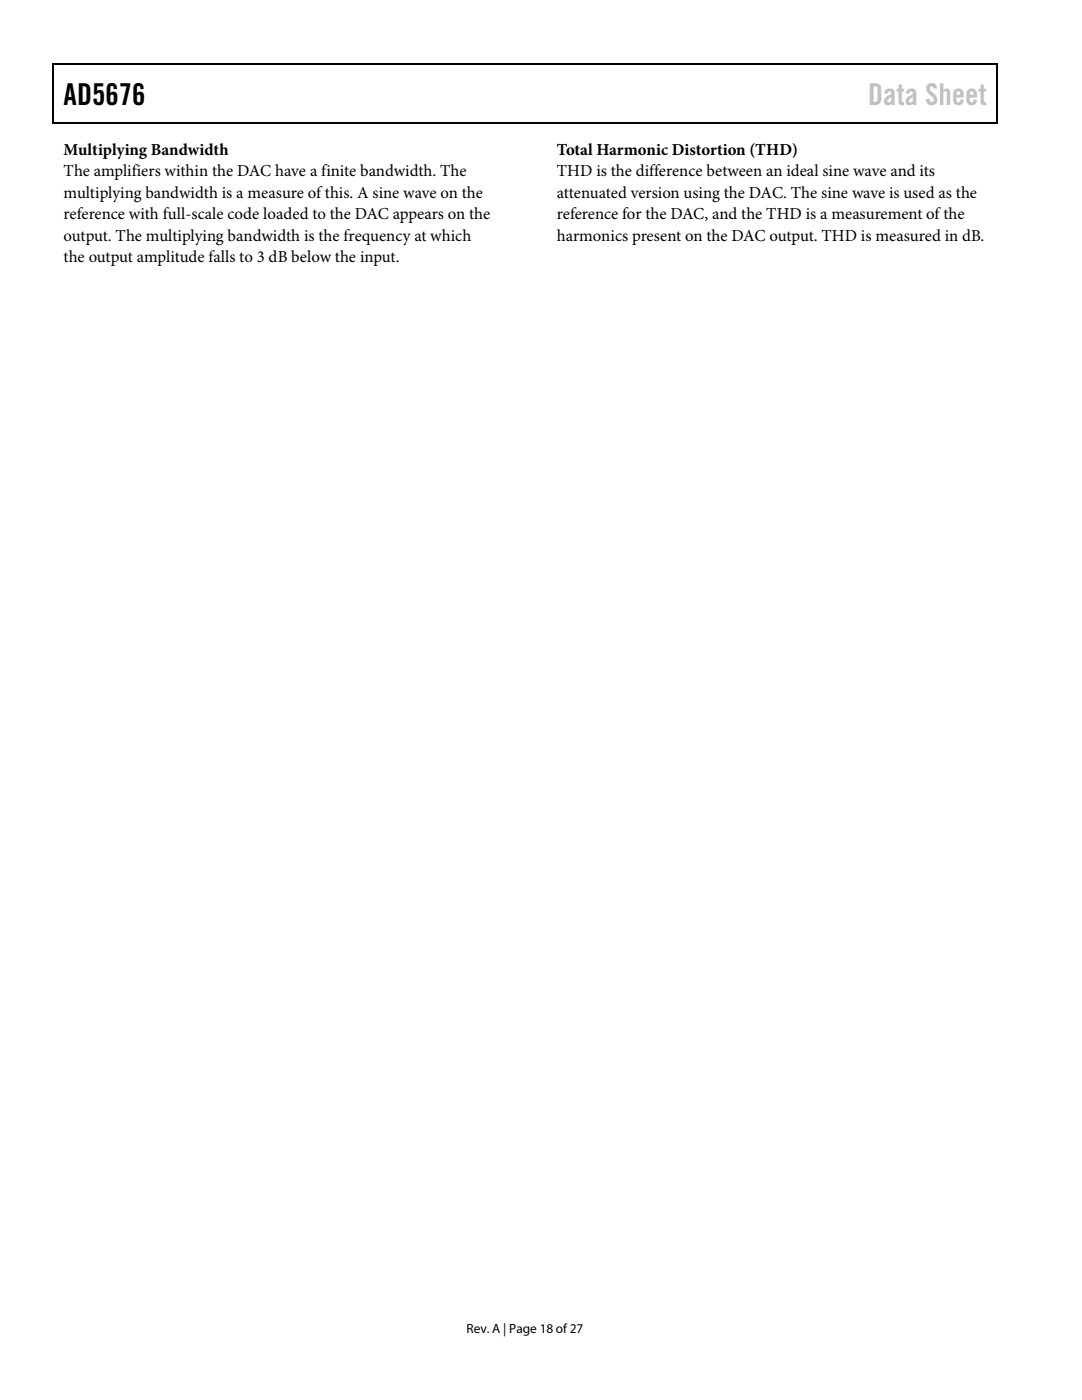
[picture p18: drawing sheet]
<svg xmlns="http://www.w3.org/2000/svg" width="216mm" height="279mm" viewBox="0 0 216 279" stroke-linecap="round" stroke-linejoin="round" font-family="sans-serif">
<defs><g id="words">
<text font-size="6" x="12.7" y="20.9">AD5676</text>
<text font-size="6" fill="#c1c1c1" x="173.2" y="20.9">Data Sheet</text>
<g font-size="3.3">
<text x="12.7" y="30.9">Multiplying Bandwidth</text>
<text x="12.7" y="35.2">The amplifiers within the DAC have a finite bandwidth. The</text>
<text x="111.1" y="30.9">Total Harmonic Distortion (THD)</text>
<text x="111.1" y="35.2">THD is the difference between an ideal sine wave and its</text>
<text x="12.7" y="39.5">multiplying bandwidth is a measure of this. A sine wave on the</text>
<text x="111.1" y="39.5">attenuated version using the DAC. The sine wave is used as the</text>
<text x="12.7" y="43.8">reference with full-scale code loaded to the DAC appears on the</text>
<text x="111.1" y="43.8">reference for the DAC, and the THD is a measurement of the</text>
<text x="12.7" y="48">output. The multiplying bandwidth is the frequency at which</text>
<text x="12.7" y="52.3">the output amplitude falls to 3 dB below the input.</text>
<text x="111.1" y="48">harmonics present on the DAC output. THD is measured in dB.</text>
</g>
<text font-size="2.7" x="93.1" y="266">Rev. A | Page 18 of27</text>
</g></defs>
<path d="M10.5 12.7h.3v1h-.3zM10.5 12.7h.3v.3h-.3zM133.3 12.7h.3v.3h-.3zM198.8 12.7h.2v1h-.2zM198.8 12.7h.2v.3h-.2zM10.5 24.4h.3v.2h-.3zM133.1 24.4h.2v.2h-.2zM198.8 24.4h.2v.2h-.2z" fill="#000"/>
<path d="M10.7 13.7v10.7M10.8 12.8h122.5M133.6 12.8h65.2M198.9 13.7v10.7M10.8 24.5h188" fill="none" stroke="#000" stroke-width=".25"/>
<use href="#words"/>
</svg>
